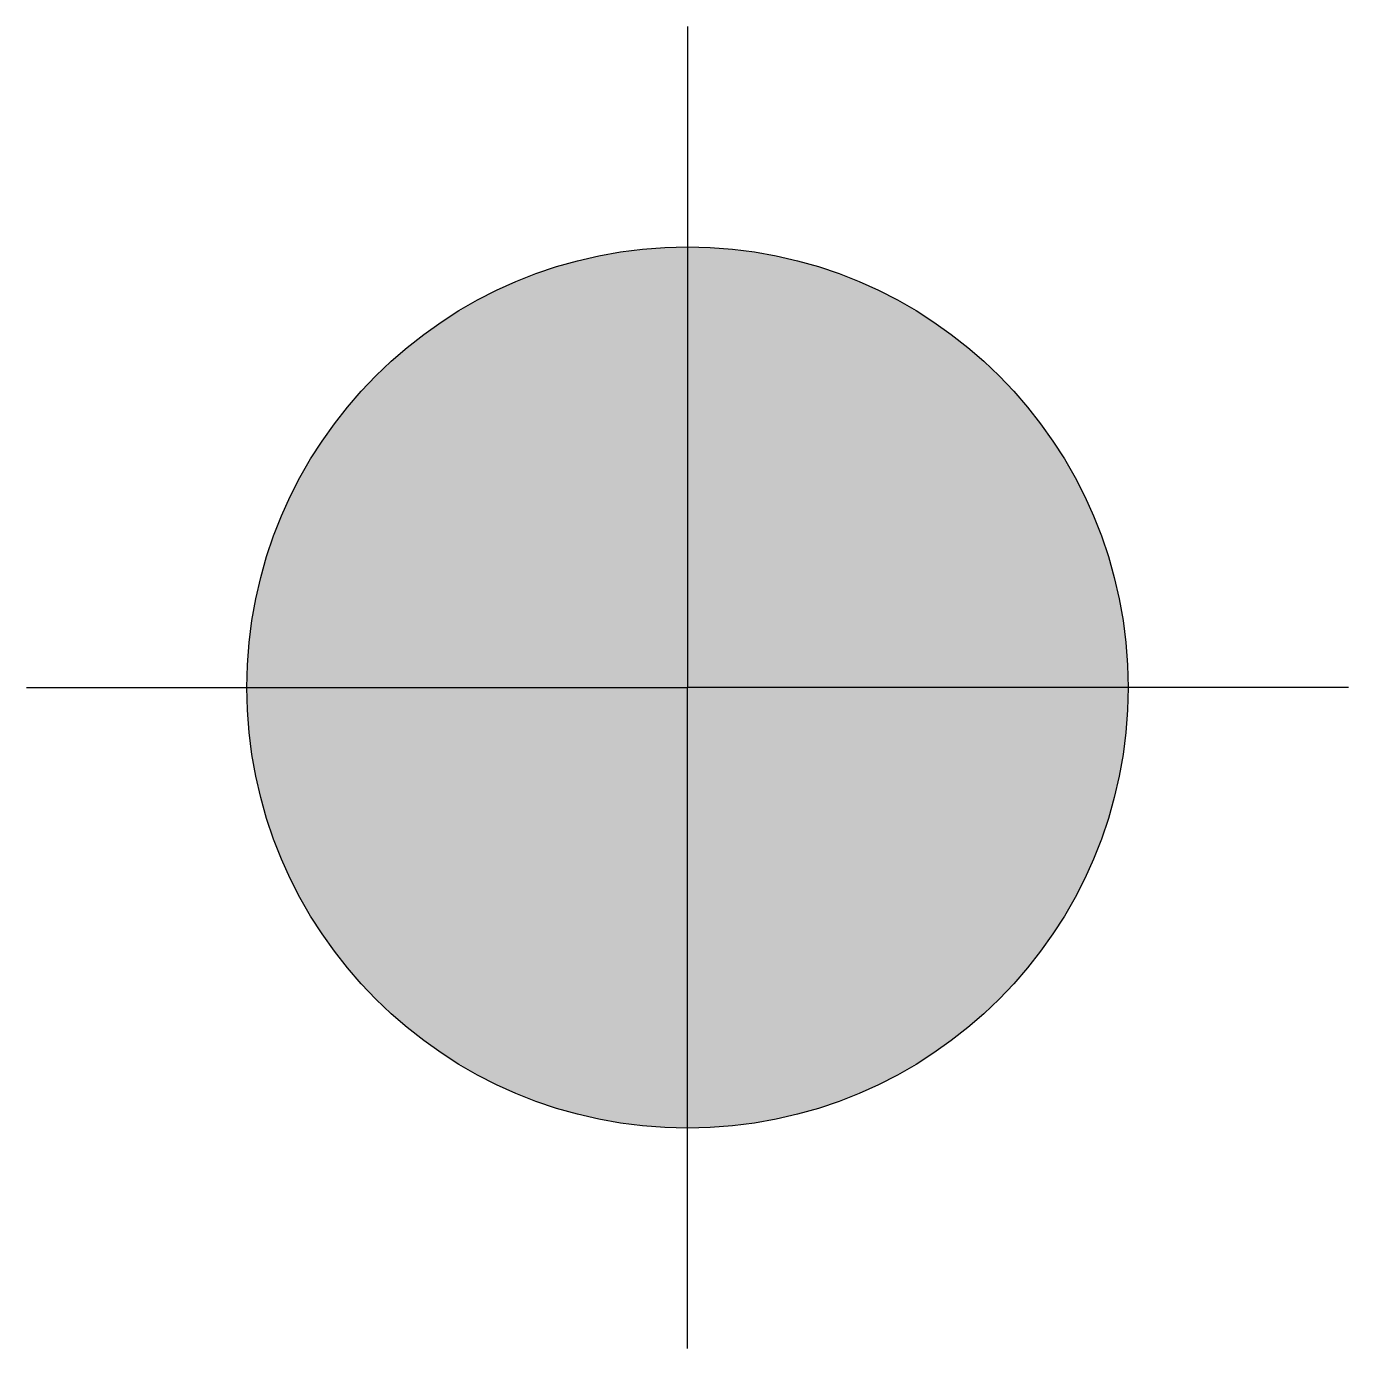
# Model space of a CAD drawing. Header units: inches. Extents: x -1.5 to 1.5, y -1.5 to 1.5.
import ezdxf

# ---------------------------------------------------------------- set-up
doc = ezdxf.new("R2010")
doc.units = ezdxf.units.IN
doc.header["$MEASUREMENT"] = 0

msp = doc.modelspace()

# ---------------------------------------------------------------- linework, layer by layer
for p in [(0, 1.5), (0, -1.5), (1.5, 0), (-1.5, 0)]:
    msp.add_line(p, (0, 0))
at = {"color": 3, "const_width": 1}
msp.add_lwpolyline([(-0.5, 0, 1), (0.5, 0, 1)], format="xyb", close=True, dxfattribs=at)
msp.add_circle((0, 0), 1)

doc.saveas('drawing.dxf')
